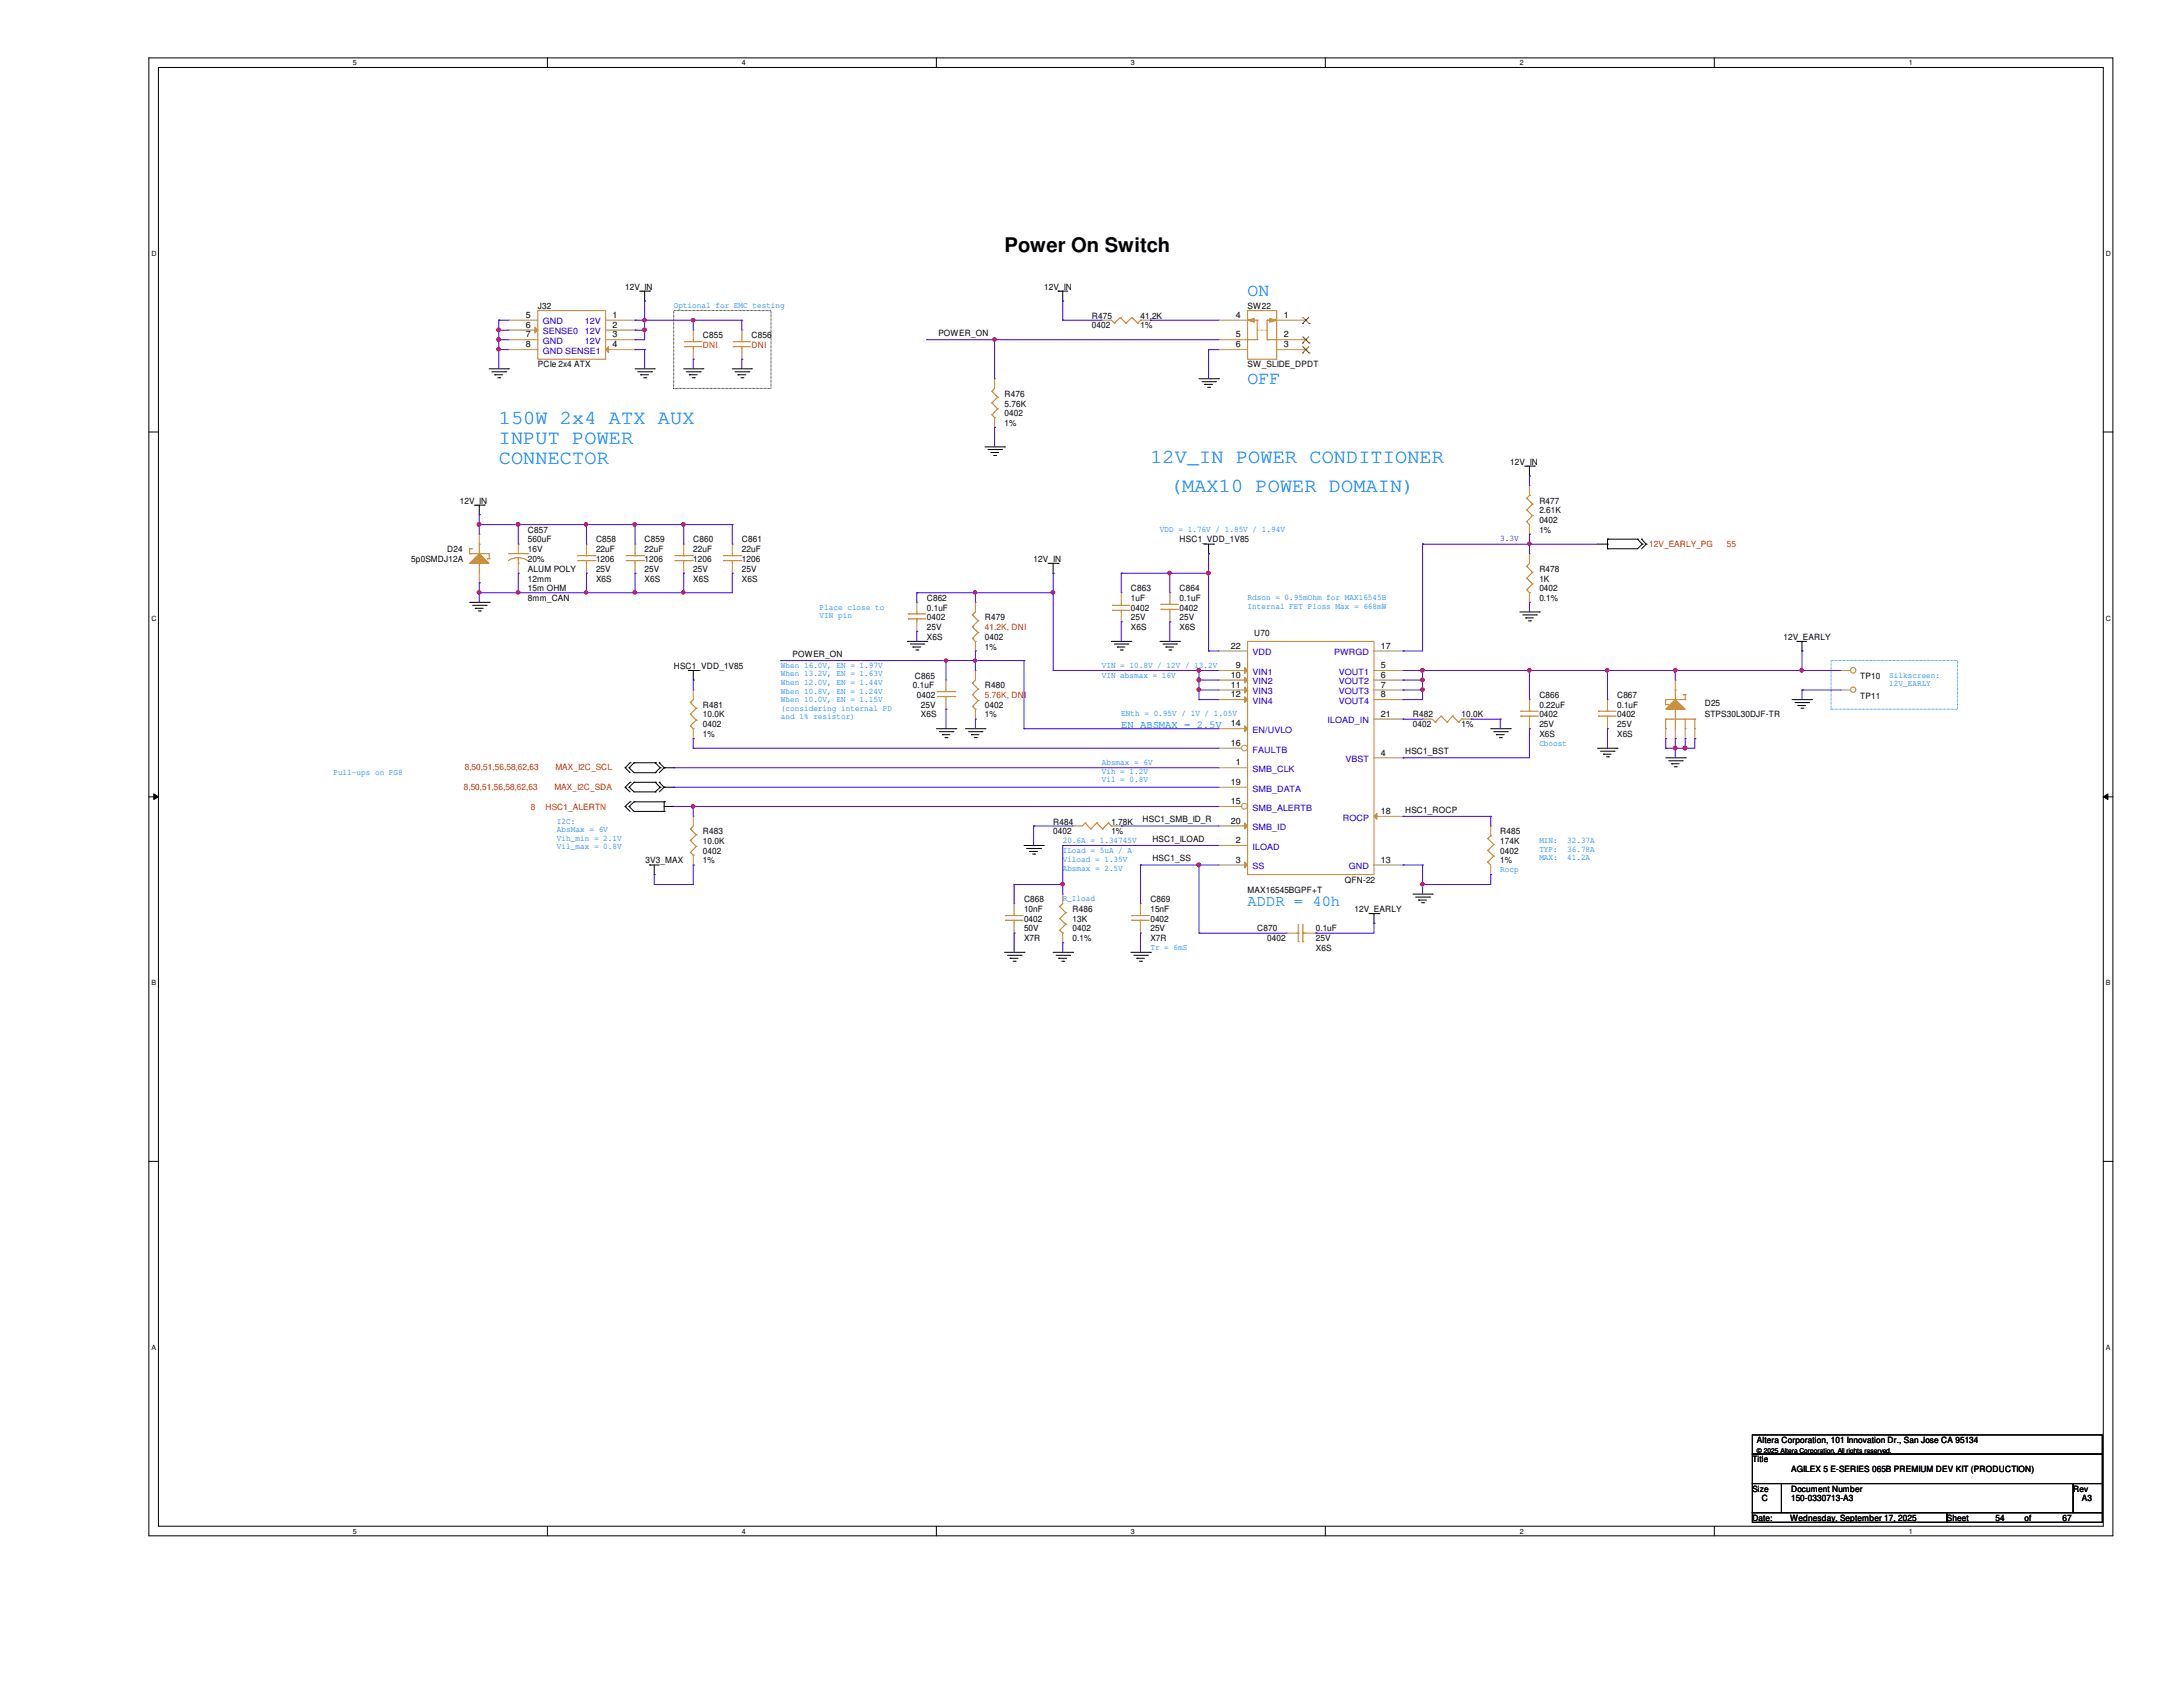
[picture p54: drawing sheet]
<svg xmlns="http://www.w3.org/2000/svg" width="279mm" height="216mm" viewBox="0 0 279 216" stroke-linecap="round" stroke-linejoin="round" font-family="sans-serif">
<defs><g id="words">
<text font-size="2.6" x="128.6" y="32.2">Power On Switch</text>
<g font-size="2.6" fill="#007fff">
<text x="63.8" y="54.3">150W 2x4 ATX AUX</text>
<text x="63.8" y="56.9">INPUT POWER</text>
<text x="63.8" y="59.4">CONNECTOR</text>
<text x="147.2" y="59.3">12V_IN POWER CONDITIONER</text>
<text x="149.7" y="63">(MAX10 POWER DOMAIN)</text>
</g>
<g font-size="2.3" fill="#007fff">
<text x="159.7" y="37.9">ON</text>
<text x="159.7" y="49.1">OFF</text>
</g>
<text font-size="2" fill="#007fff" x="159.7" y="116">ADDR = 40h</text>
<text font-size="1.4" fill="#007fff" x="143.5" y="93.2">EN ABSMAX = 2.5V</text>
<g font-size="1.1">
<text x="67.3" y="42">6</text>
<text x="67.3" y="40.7">5</text>
<text x="68.8" y="39.6">J32</text>
<text x="78.4" y="40.7">1</text>
<text x="78.4" y="42">2</text>
<text x="80" y="37.1">12V_IN</text>
<text x="133.6" y="37.1">12V_IN</text>
<text x="139.7" y="40.8">R475</text>
<text x="146" y="40.8">41.2K</text>
<text x="158.2" y="40.7">4</text>
<text x="159.7" y="39.6">SW22</text>
<text x="164.3" y="40.7">1</text>
<text x="67.3" y="44.4">8</text>
<text x="67.3" y="43.2">7</text>
<text x="68.8" y="47">PCIe 2x4 ATX</text>
<text x="78.4" y="43.2">3</text>
<text x="78.4" y="44.4">4</text>
<text x="90" y="43.3">C855</text>
<text x="96.2" y="43.3">C856</text>
<text x="120.1" y="43">POWER_ON</text>
<text x="139.7" y="42">0402</text>
<text x="146" y="42">1%</text>
<text x="158.2" y="44.4">6</text>
<text x="158.2" y="43.2">5</text>
<text x="159.7" y="47">SW_SLIDE_DPDT</text>
<text x="164.3" y="43.2">2</text>
<text x="164.3" y="44.4">3</text>
<text x="128.6" y="50.8">R476</text>
<text x="128.6" y="52">5.76K</text>
<text x="128.6" y="53.3">0402</text>
<text x="128.6" y="54.5">1%</text>
<text x="193.3" y="59.5">12V_IN</text>
<text x="58.8" y="64.5">12V_IN</text>
<text x="197" y="64.5">R477</text>
<text x="197" y="65.7">2.61K</text>
<text x="52.6" y="71.9">5p0SMDJ12A</text>
<text x="57.2" y="70.7">D24</text>
<text x="67.6" y="68.2">C857</text>
<text x="67.6" y="69.4">560uF</text>
<text x="67.6" y="71.9">20%</text>
<text x="67.6" y="70.7">16V</text>
<text x="76.3" y="69.4">C858</text>
<text x="76.3" y="70.7">22uF</text>
<text x="76.3" y="71.9">1206</text>
<text x="82.5" y="69.4">C859</text>
<text x="82.5" y="70.7">22uF</text>
<text x="82.5" y="71.9">1206</text>
<text x="88.7" y="69.4">C860</text>
<text x="88.7" y="70.7">22uF</text>
<text x="88.7" y="71.9">1206</text>
<text x="95" y="69.4">C861</text>
<text x="95" y="70.7">22uF</text>
<text x="95" y="71.9">1206</text>
<text x="132.3" y="71.9">12V_IN</text>
<text x="151" y="69.4">HSC1_VDD_1V85</text>
<text x="197" y="66.9">0402</text>
<text x="197" y="68.2">1%</text>
<text x="67.6" y="73.2">ALUM POLY</text>
<text x="67.6" y="74.4">12mm</text>
<text x="67.6" y="75.6">15m OHM</text>
<text x="67.6" y="76.9">8mm_CAN</text>
<text x="76.3" y="73.2">25V</text>
<text x="76.3" y="74.4">X6S</text>
<text x="82.5" y="73.2">25V</text>
<text x="82.5" y="74.4">X6S</text>
<text x="88.7" y="73.2">25V</text>
<text x="88.7" y="74.4">X6S</text>
<text x="95" y="73.2">25V</text>
<text x="95" y="74.4">X6S</text>
<text x="118.6" y="76.9">C862</text>
<text x="144.7" y="75.6">C863</text>
<text x="144.7" y="76.9">1uF</text>
<text x="151" y="75.6">C864</text>
<text x="151" y="76.9">0.1uF</text>
<text x="197" y="73.2">R478</text>
<text x="197" y="74.4">1K</text>
<text x="197" y="75.6">0402</text>
<text x="197" y="76.9">0.1%</text>
<text x="118.6" y="78.1">0.1uF</text>
<text x="118.6" y="79.4">0402</text>
<text x="118.6" y="80.6">25V</text>
<text x="118.6" y="81.9">X6S</text>
<text x="126.1" y="79.4">R479</text>
<text x="126.1" y="81.9">0402</text>
<text x="126.1" y="83.1">1%</text>
<text x="144.7" y="78.1">0402</text>
<text x="144.7" y="79.4">25V</text>
<text x="144.7" y="80.6">X6S</text>
<text x="151" y="78.1">0402</text>
<text x="151" y="79.4">25V</text>
<text x="151" y="80.6">X6S</text>
<text x="157.5" y="83">22</text>
<text x="160.5" y="81.4">U70</text>
<text x="176.7" y="83">17</text>
<text x="228.3" y="81.9">12V_EARLY</text>
<text x="86.2" y="85.6">HSC1_VDD_1V85</text>
<text x="101.4" y="84.1">POWER_ON</text>
<text x="116.8" y="88.1">0.1uF</text>
<text x="117.1" y="86.9">C865</text>
<text x="117.3" y="89.4">0402</text>
<text x="126.1" y="88.1">R480</text>
<text x="157.5" y="86.7">10</text>
<text x="157.5" y="88">11</text>
<text x="157.5" y="89.2">12</text>
<text x="158.2" y="85.5">9</text>
<text x="176.7" y="85.5">5</text>
<text x="176.7" y="86.7">6</text>
<text x="176.7" y="88">7</text>
<text x="176.7" y="89.2">8</text>
<text x="197" y="89.4">C866</text>
<text x="207" y="89.4">C867</text>
<text x="238.1" y="89.5">TP11</text>
<text x="238.1" y="86.9">TP10</text>
<text x="90" y="90.6">R481</text>
<text x="90" y="91.8">10.0K</text>
<text x="90" y="93.1">0402</text>
<text x="90" y="94.3">1%</text>
<text x="117.9" y="90.6">25V</text>
<text x="117.9" y="91.8">X6S</text>
<text x="126.1" y="90.6">0402</text>
<text x="126.1" y="91.8">1%</text>
<text x="157.5" y="93">14</text>
<text x="157.5" y="95.5">16</text>
<text x="176.7" y="91.7">21</text>
<text x="180.8" y="91.8">R482</text>
<text x="180.8" y="93.1">0402</text>
<text x="187.1" y="93.1">1%</text>
<text x="187.1" y="91.8">10.0K</text>
<text x="197" y="90.6">0.22uF</text>
<text x="197" y="91.8">0402</text>
<text x="197" y="93.1">25V</text>
<text x="197" y="94.3">X6S</text>
<text x="207" y="90.6">0.1uF</text>
<text x="207" y="91.8">0402</text>
<text x="207" y="93.1">25V</text>
<text x="207" y="94.3">X6S</text>
<text x="218.2" y="90.3">D25</text>
<text x="218.2" y="91.8">STPS30L30DJF-TR</text>
<text x="157.5" y="100.5">19</text>
<text x="158.2" y="98">1</text>
<text x="176.7" y="96.7">4</text>
<text x="179.8" y="96.5">HSC1_BST</text>
<text x="90" y="106.8">R483</text>
<text x="134.8" y="105.5">R484</text>
<text x="134.8" y="106.8">0402</text>
<text x="142.2" y="106.8">1%</text>
<text x="142.2" y="105.5">1.78K</text>
<text x="146.2" y="105.2">HSC1_SMB_ID_R</text>
<text x="147.5" y="107.7">HSC1_ILOAD</text>
<text x="157.5" y="102.9">15</text>
<text x="157.5" y="105.4">20</text>
<text x="158.2" y="107.9">2</text>
<text x="176.7" y="104.2">18</text>
<text x="179.8" y="104">HSC1_ROCP</text>
<text x="192" y="106.8">R485</text>
<text x="82.6" y="110.5">3V3_MAX</text>
<text x="90" y="108">10.0K</text>
<text x="90" y="109.3">0402</text>
<text x="90" y="110.5">1%</text>
<text x="147.5" y="110.2">HSC1_SS</text>
<text x="158.2" y="110.4">3</text>
<text x="172.1" y="113">QFN-22</text>
<text x="176.7" y="110.4">13</text>
<text x="192" y="108">174K</text>
<text x="192" y="109.3">0402</text>
<text x="192" y="110.5">1%</text>
<text x="131.1" y="115.5">C868</text>
<text x="131.1" y="116.7">10nF</text>
<text x="131.1" y="118">0402</text>
<text x="131.1" y="119.2">50V</text>
<text x="137.3" y="116.7">R486</text>
<text x="137.3" y="118">13K</text>
<text x="137.3" y="119.2">0402</text>
<text x="147.2" y="115.5">C869</text>
<text x="147.2" y="116.7">15nF</text>
<text x="147.2" y="118">0402</text>
<text x="147.2" y="119.2">25V</text>
<text x="159.7" y="114.3">MAX16545BGPF+T</text>
<text x="160.9" y="119.2">C870</text>
<text x="168.4" y="119.2">0.1uF</text>
<text x="173.4" y="116.7">12V_EARLY</text>
<text x="131.1" y="120.5">X7R</text>
<text x="137.3" y="120.5">0.1%</text>
<text x="147.2" y="120.5">X7R</text>
<text x="162.2" y="120.5">0402</text>
<text x="168.4" y="120.5">25V</text>
<text x="168.4" y="121.7">X6S</text>
<text x="224.9" y="184.7">Altera Corporation, 101 Innovation Dr., San Jose CA 95134</text>
<text x="224.3" y="187.2">Title</text>
<text x="224.3" y="190.9">Size</text>
<text x="229.2" y="190.9">Document Number</text>
<text x="229.2" y="188.4">AGILEX 5 E-SERIES 065B PREMIUM DEV KIT (PRODUCTION)</text>
<text x="265.3" y="190.9">Rev</text>
<text x="224.3" y="194.6">Date:</text>
<text x="225.5" y="192.2">C</text>
<text x="229.1" y="194.6">Wednesday, September 17, 2025</text>
<text x="229.2" y="192.2">150-0330713-A3</text>
<text x="249.2" y="194.6">Sheet</text>
<text x="255.4" y="194.6">54</text>
<text x="259.1" y="194.6">of</text>
<text x="264" y="194.6">67</text>
<text x="266.4" y="192.2">A3</text>
</g>
<g font-size="1.1" fill="#00c">
<text x="69.5" y="41.5">GND</text>
<text x="74.8" y="41.5">12V</text>
<text x="69.5" y="45.3">GND SENSE1</text>
<text x="69.5" y="42.8">SENSE0</text>
<text x="69.5" y="44">GND</text>
<text x="74.8" y="42.8">12V</text>
<text x="74.8" y="44">12V</text>
<text x="160.3" y="83.9">VDD</text>
<text x="170.8" y="83.9">PWRGD</text>
<text x="160.3" y="86.4">VIN1</text>
<text x="160.3" y="87.6">VIN2</text>
<text x="160.3" y="88.9">VIN3</text>
<text x="171.4" y="86.4">VOUT1</text>
<text x="171.4" y="87.6">VOUT2</text>
<text x="171.4" y="88.9">VOUT3</text>
<text x="160.3" y="93.8">EN/UVLO</text>
<text x="160.3" y="90.1">VIN4</text>
<text x="169.9" y="92.6">ILOAD_IN</text>
<text x="171.4" y="90.1">VOUT4</text>
<text x="160.3" y="98.8">SMB_CLK</text>
<text x="160.3" y="96.3">FAULTB</text>
<text x="160.3" y="101.3">SMB_DATA</text>
<text x="172.2" y="97.5">VBST</text>
<text x="160.3" y="103.8">SMB_ALERTB</text>
<text x="160.3" y="106.3">SMB_ID</text>
<text x="171.9" y="105">ROCP</text>
<text x="160.3" y="108.8">ILOAD</text>
<text x="160.3" y="111.3">SS</text>
<text x="172.6" y="111.3">GND</text>
</g>
<g font-size="1.1" fill="#007fff">
<text x="86.2" y="39.5">Optional for EMC testing</text>
<text x="148.5" y="68.1">VDD = 1.76V / 1.85V / 1.94V</text>
<text x="159.7" y="76.8">Rdson = 0.95mOhm for MAX16545B</text>
<text x="159.7" y="77.9">Internal FET Ploss Max = 668mW</text>
<text x="104.9" y="78">Place close to</text>
<text x="104.9" y="79.1">VIN pin</text>
<text x="99.9" y="85.5">When 16.0V, EN = 1.97V</text>
<text x="99.9" y="86.6">When 13.2V, EN = 1.63V</text>
<text x="99.9" y="87.7">When 12.0V, EN = 1.44V</text>
<text x="99.9" y="88.8">When 10.8V, EN = 1.24V</text>
<text x="99.9" y="89.9">When 10.0V, EN = 1.15V</text>
<text x="141" y="86.7">VIN absmax = 16V</text>
<text x="141" y="85.5">VIN = 10.8V / 12V / 13.2V</text>
<text x="241.8" y="86.7">Silkscreen:</text>
<text x="241.8" y="87.8">12V_EARLY</text>
<text x="99.9" y="91">(considering internal PD</text>
<text x="99.9" y="92.1">and 1% resistor)</text>
<text x="143.5" y="91.7">ENth = 0.95V / 1V / 1.05V</text>
<text x="197" y="95.5">Cboost</text>
<text x="42.7" y="99.2">Pull-ups on PG8</text>
<text x="141" y="97.9">Absmax = 6V</text>
<text x="141" y="99">Vih = 1.2V</text>
<text x="141" y="100.1">Vil = 0.8V</text>
<text x="71.3" y="105.4">I2C:</text>
<text x="71.3" y="106.5">AbsMax = 6V</text>
<text x="71.3" y="107.6">Vih_min = 2.1V</text>
<text x="136" y="107.9">20.6A = 1.34745V</text>
<text x="197" y="107.9">MIN:</text>
<text x="200.6" y="107.9">32.37A</text>
<text x="71.3" y="108.7">Vil_max = 0.8V</text>
<text x="136" y="110.4">Viload = 1.35V</text>
<text x="136" y="111.5">Absmax = 2.5V</text>
<text x="136" y="109.1">ILoad = 5uA / A</text>
<text x="192" y="111.6">Rocp</text>
<text x="197" y="109">TYP:</text>
<text x="197" y="110.1">MAX:</text>
<text x="200.6" y="109">36.78A</text>
<text x="200.6" y="110.1">41.2A</text>
<text x="136" y="115.4">R_Iload</text>
<text x="147.2" y="121.6">Tr = 6mS</text>
</g>
<g font-size="1.1" fill="#f00">
<text x="90" y="44.5">DNI</text>
<text x="96.2" y="44.5">DNI</text>
<text x="211.1" y="70.1">12V_EARLY_PG</text>
<text x="221" y="70.1">55</text>
<text x="126.1" y="80.6">41.2K, DNI</text>
<text x="126.1" y="89.4">5.76K, DNI</text>
<text x="59.4" y="101">8,50,51,56,58,62,63</text>
<text x="59.5" y="98.6">8,50,51,56,58,62,63</text>
<text x="71" y="101">MAX_I2C_SDA</text>
<text x="71.1" y="98.6">MAX_I2C_SCL</text>
<text x="67.9" y="103.7">8</text>
<text x="69.8" y="103.7">HSC1_ALERTN</text>
</g>
<text font-size="1.1" fill="#00f" x="192" y="69.3">3.3V</text>
<g font-size=".9">
<text x="45.2" y="8.3">5</text>
<text x="95" y="8.3">4</text>
<text x="144.7" y="8.3">3</text>
<text x="194.5" y="8.3">2</text>
<text x="244.3" y="8.3">1</text>
<text x="19.4" y="32.8">D</text>
<text x="269.5" y="32.8">D</text>
<text x="19.4" y="79.4">C</text>
<text x="269.5" y="79.4">C</text>
<text x="19.4" y="126.1">B</text>
<text x="269.5" y="126.1">B</text>
<text x="19.4" y="172.8">A</text>
<text x="269.5" y="172.8">A</text>
<text x="45.2" y="196.3">5</text>
<text x="95" y="196.3">4</text>
<text x="144.7" y="196.3">3</text>
<text x="194.5" y="196.3">2</text>
<text x="244.3" y="196.3">1</text>
</g>
<text font-size=".8" x="224.9" y="185.9">© 2025 Altera Corporation. All rights reserved.</text>
</g></defs>
<path d="M19.1 7.4h251.3v189.2h-251.3zM20.3 8.6h248.9v186.7h-248.9z" fill="none" stroke="#000" stroke-width=".13"/>
<g fill="#fff">
<path d="M45.2 7.5h.5v1.1h-.5z"/>
<path d="M45.2 195.5h.5v1h-.5z"/>
</g>
<path d="M70.1 7.4v1.2M70.1 195.3v1.3" fill="none" stroke="#000" stroke-width=".13"/>
<g fill="#fff">
<path d="M95 7.5h.5v1.1h-.5z"/>
<path d="M95 195.5h.5v1h-.5z"/>
</g>
<path d="M119.8 7.4v1.2M119.8 195.3v1.3" fill="none" stroke="#000" stroke-width=".13"/>
<g fill="#fff">
<path d="M144.7 7.5h.5v1.1h-.5z"/>
<path d="M144.7 195.5h.5v1h-.5z"/>
</g>
<path d="M169.6 7.4v1.2M169.6 195.3v1.3" fill="none" stroke="#000" stroke-width=".13"/>
<g fill="#fff">
<path d="M194.5 7.5h.5v1.1h-.5z"/>
<path d="M194.5 195.5h.5v1h-.5z"/>
</g>
<path d="M219.4 7.4v1.2M219.4 195.3v1.3" fill="none" stroke="#000" stroke-width=".13"/>
<g fill="#fff">
<path d="M244.3 7.5h.5v1.1h-.5z"/>
<path d="M244.3 195.5h.5v1h-.5z"/>
<path d="M19.4 32h.6v1h-.6z"/>
<path d="M269.5 32h.7v1h-.7z"/>
<path d="M19.4 78.6h.6v1h-.6z"/>
<path d="M269.5 78.6h.7v1h-.7z"/>
</g>
<path d="M19.1 55.3h1.2M269.2 55.3h1.2" fill="none" stroke="#000" stroke-width=".13"/>
<g fill="#fff">
<path d="M19.4 125.3h.6v1h-.6z"/>
<path d="M269.5 125.3h.6v1h-.6z"/>
</g>
<path d="M19.1 102h1.2M19.7 101.6l.6 .4-.6 .3zM269.2 102l.6-.4v.7zM269.2 102h1.2" fill="none" stroke="#000" stroke-width=".13"/>
<path d="M19.7 101.6l.6 .4-.6 .3zM269.2 102l.6-.4v.7z" fill="#000"/>
<g fill="#fff">
<path d="M19.4 172h.5v1h-.5z"/>
<path d="M269.5 172h.6v1h-.6z"/>
</g>
<g fill="none" stroke="#000" stroke-width=".13">
<path d="M81.9 37.3h1.2M82.5 38.5h.1M82.5 37.3v1.2M83.1 37.3h.1M86.2 39.8h12.5v9.9h-12.5zM135.4 37.3h.1M135.4 37.3h1.3M136 38.5h.1M136 37.3v1.2M62.6 47.2h2.5M62.9 47.6h1.8M63.3 48h.1"/>
<path d="M63.3 48h1M63.7 48.3h.3M64 48.3h.1M64.7 47.6h.1M65.1 47.2h.1M81.3 47.2h2.4M81.6 47.6h1.8M82 48h.1M82 48h1M82.4 48.3h.2M82.6 48.3h.1M83.4 47.6h.1"/>
<path d="M83.7 47.2h.1M87.5 47.2h2.5M87.8 47.6h1.8M88.2 48h.1M88.2 48h1M88.6 48.3h.3M88.9 48.3h.1M89.6 47.6h.1M90 47.2h.1M93.7 47.2h2.5M94.1 47.6h1.7M94.4 48h.1"/>
<path d="M94.4 48h1.1M94.8 48.3h.3M95.1 48.3h.1M95.8 47.6h.1M96.2 47.2h.1M126.1 57.2h2.5M126.4 57.5h1.8M126.8 57.9h.1M126.8 57.9h1M127.2 58.3h.2M127.4 58.3h.1M128.2 57.5h.1"/>
<path d="M128.6 57.2h.1M153.5 48.5h2.5M153.8 48.9h1.8M154.2 49.2h.1M154.2 49.2h1M154.6 49.6h.2M154.8 49.6h.1M155.6 48.9h.1M156 48.5h.1M195.2 59.6h1.2M195.7 59.6v1.3M196.4 59.6h.1"/>
<path d="M60.1 77.1h2.5M60.5 77.5h1.7M60.7 64.6h1.3M60.8 77.9h.1M60.8 77.9h1M61.2 78.2h.3M61.3 65.9h.1M61.3 64.6v1.3M61.5 78.2h.1M62 64.6h.1M62.2 77.5h.1M62.6 77.1h.1"/>
<path d="M134.2 72.1h1.2M134.8 73.4h.1M134.8 72.1v1.3M135.4 72.1h.1M154.1 69.6h1.2M154.7 70.9h.1M154.7 69.6v1.3M155.3 69.6h.1M194.5 78.3h2.5M194.9 78.7h1.7M195.3 79.1h.1M195.3 79.1h1"/>
<path d="M195.6 79.5h.3M195.7 60.9h.1M195.9 79.5h.1M196.6 78.7h.1M197 78.3h.1M204.5 69.6h1.2M205.7 69h.1M205.7 70.2h.1M205.7 69.6h.1M205.7 69h3.9M205.7 69v1.2M209.6 69h.1"/>
<path d="M209.6 69l.6 .6M210.1 69h.1M210.1 69l.6 .6M210.2 69.6h.1M210.2 69.6l-.6 .6h-3.9M210.7 69.6h.1M210.7 69.6l-.6 .6M80 98.3h.1M80 98.3l.6 .6M80.5 98.3h.1M80.5 98.3l.7 .6h2.7M80.6 97.6h.1"/>
<path d="M80.6 97.6l-.6 .7M81.2 97.6h.1M81.2 97.6h2.7M81.2 97.6l-.7 .7M83.9 97.6h.1M83.9 98.9h.1M83.9 97.6l.6 .7M84.4 97.6h.1M84.4 97.6l.6 .7M84.5 98.3h.1M84.5 98.3l-.6 .6M85 98.3h.1"/>
<path d="M85 98.3l-.6 .6M85 98.3h1.2M88.1 85.8h1.3M88.7 87h.1M88.7 85.8v1.2M89.4 85.8h.1M116.1 82.1h2.5M116.5 82.4h1.7M116.8 82.8h.1M116.8 82.8h1.1M117.2 83.2h.3M117.5 83.2h.1"/>
<path d="M118.2 82.4h.1M118.6 82.1h.1M119.8 93.3h2.5M120.2 93.6h1.8M120.6 94h.1M120.6 94h1M120.9 94.4h.3M121.2 94.4h.1M122 93.6h.1M122.3 93.3h.1M123.6 93.3h2.5M124 93.6h1.7"/>
<path d="M124.3 94h.1M124.3 94h1M124.7 94.4h.3M125 94.4h.1M125.7 93.6h.1M126.1 93.3h.1M142.2 82.1h2.5M142.6 82.4h1.8M143 82.8h.1M143 82.8h1M143.4 83.2h.2M143.6 83.2h.1"/>
<path d="M144.4 82.4h.1M144.7 82.1h.1M148.5 82.1h2.5M148.8 82.4h1.8M149.2 82.8h.1M149.2 82.8h1M149.6 83.2h.3M149.9 83.2h.1M150.6 82.4h.1M151 82.1h.1M190.8 93.3h2.5M191.2 93.6h1.7"/>
<path d="M191.5 94h.1M191.5 94h1M191.9 94.4h.3M192.2 94.4h.1M192.9 93.6h.1M193.3 93.3h.1M204.5 95.8h2.5M204.9 96.1h1.7M205.2 96.5h.1M205.2 96.5h1M205.6 96.9h.3M205.9 96.9h.1"/>
<path d="M206.6 96.1h.1M207 95.8h.1M213.2 97h2.5M213.6 97.4h1.7M214 97.7h.1M214 97.7h.9M214.3 98.1h.2M214.5 98.1h.1M215.3 97.4h.1M215.7 97h.1M229.4 89.5h2.5M229.7 89.9h1.8"/>
<path d="M230 82.1h.1M230 82.1h1.2M230.1 90.3h.1M230.1 90.3h1M230.5 90.6h.3M230.6 83.3h.1M230.6 82.1v1.2M230.8 90.6h.1M231.5 89.9h.1M231.9 89.5h.1M80 100.8h.1M80 103.2h.1"/>
<path d="M80 100.8l.6 .5M80 103.2l.6 .6M80.5 100.8h.1M80.5 103.2h.1M80.5 100.8l.7 .5h2.7M80.5 103.2l.7 .6h3.8M80.6 100.1h.1M80.6 102.6h.1M80.6 100.1l-.6 .7M80.6 102.6l-.6 .6M81.2 100.1h.1M81.2 102.6h.1"/>
<path d="M81.2 100.1h2.7M81.2 100.1l-.7 .7M81.2 102.6h3.8M81.2 102.6l-.7 .6M83.1 110.7h.1M83.1 110.7h1.3M83.7 111.9h.1M83.7 110.7v1.2M83.9 100.1h.1M83.9 101.3h.1M83.9 100.1l.6 .7M84.4 100.1h.1"/>
<path d="M84.4 100.1l.6 .7M84.5 100.8h.1M84.5 100.8l-.6 .5M85 100.8h.1M85 102.6h.1M85 103.8h.1M85 103.2h.1M85 100.8l-.6 .5M85 100.8h1.2M85 102.6v1.2M85 103.2h1.2M131.1 108.2h2.4"/>
<path d="M131.4 108.6h1.8M131.8 109h.1M131.8 109h1M132.2 109.3h.2M132.4 109.3h.1M133.2 108.6h.1M133.5 108.2h.1M175.2 116.9h1.3M175.9 118.2h.1M175.9 116.9v1.3M176.5 116.9h.1M180.8 114.4h2.5"/>
<path d="M181.2 114.8h1.8M181.6 115.2h.1M181.6 115.2h1M181.9 115.5h.3M182.2 115.5h.1M183 114.8h.1M183.3 114.4h.1M128.6 121.9h2.5M128.9 122.3h1.8M129.3 122.6h.1M129.3 122.6h1M129.7 123h.2"/>
<path d="M129.9 123h.1M130.7 122.3h.1M131.1 121.9h.1M134.8 121.9h2.5M135.2 122.3h1.7M135.5 122.6h.1M135.5 122.6h1M135.9 123h.2M136.1 123h.1M136.9 122.3h.1M137.3 121.9h.1M144.7 121.9h2.5"/>
<path d="M145.1 122.3h1.8M145.5 122.6h.1M145.5 122.6h1M145.8 123h.3M146.1 123h.1M146.9 122.3h.1M147.2 121.9h.1M19.1 148.6h1.2M269.2 148.6h1.2M224.3 183.6h44.8v2.5h-44.8zM224.3 186.1h44.8v3.8h-44.8zM224.3 189.9h3.7v3.7h-3.7z"/>
<path d="M224.3 193.6h24.9v1.2h-24.9zM228 189.9h37.3v3.7h-37.3zM249.2 193.6h19.9v1.2h-19.9zM265.3 189.9h3.8v3.7h-3.8z"/>
</g>
<path d="M234.4 84.5h16.1v6.3h-16.1z" fill="none" stroke="#007fff" stroke-width=".13"/>
<path d="M159.7 82.1h16.2v29.8h-16.2z" fill="none" stroke="#cc7f05" stroke-width=".13"/>
<path d="M156 98.3h.1M156 98.3h3.7M156 108.2h.1M156 108.2h3.7" fill="none" stroke="#aa8843" stroke-width=".13"/>
<path d="M159.3 110.3l.4 .4-.4 .4z" fill="#aa8843"/>
<path d="M175.9 97h3.7M175.9 85.8h3.7M175.9 87h3.7M179.6 97h.1M179.6 85.8h.1M179.6 87h.1M156 110.7h.1M156 110.7h3.7M159.3 110.3l.4 .4-.4 .4z" fill="none" stroke="#aa8843" stroke-width=".13"/>
<path d="M159.3 85.4l.4 .4-.4 .4z" fill="#aa8843"/>
<path d="M156 85.8h.1M156 85.8h3.7M159.3 85.4l.4 .4-.4 .4z" fill="none" stroke="#aa8843" stroke-width=".13"/>
<path d="M159.3 86.7l.4 .3-.4 .4z" fill="#aa8843"/>
<path d="M156 87h.1M156 87h3.7M159.3 86.7l.4 .3-.4 .4zM175.9 110.7h3.7M179.6 110.7h.1" fill="none" stroke="#aa8843" stroke-width=".13"/>
<path d="M159.3 92.9l.4 .4-.4 .3z" fill="#aa8843"/>
<path d="M156 93.3h.1M156 93.3h3.7M159.3 92.9l.4 .4-.4 .3z" fill="none" stroke="#aa8843" stroke-width=".13"/>
<circle cx="159.3" cy="103.2" r=".37" fill="#fff"/>
<g fill="none" stroke="#aa8843" stroke-width=".13">
<path d="M156 103.2h.1M156 103.2h2.9"/>
<circle cx="159.3" cy="103.2" r=".37"/>
</g>
<circle cx="159.3" cy="95.7" r=".37" fill="#fff"/>
<g fill="none" stroke="#aa8843" stroke-width=".13">
<path d="M156 95.8h.1M156 95.8h2.9M175.9 83.3h3.7M179.6 83.3h.1"/>
<circle cx="159.3" cy="95.7" r=".37"/>
</g>
<path d="M175.9 104.5l.3-.4v.8z" fill="#aa8843"/>
<path d="M156 100.8h.1M156 100.8h3.7M175.9 104.5l.3-.4v.8zM175.9 104.5h3.7M179.6 104.5h.1" fill="none" stroke="#aa8843" stroke-width=".13"/>
<path d="M159.3 105.3l.4 .4-.4 .4z" fill="#aa8843"/>
<path d="M156 83.3h.1M156 83.3h3.7M175.9 92h3.7M175.9 88.3h3.7M175.9 89.5h3.7M179.6 92h.1M179.6 88.3h.1M179.6 89.5h.1M156 105.7h.1M156 105.7h3.7M159.3 105.3l.4 .4-.4 .4z" fill="none" stroke="#aa8843" stroke-width=".13"/>
<path d="M159.3 87.9l.4 .4-.4 .4z" fill="#aa8843"/>
<path d="M156 88.3h.1M156 88.3h3.7M159.3 87.9l.4 .4-.4 .4z" fill="none" stroke="#aa8843" stroke-width=".13"/>
<path d="M159.3 89.2l.4 .3-.4 .4z" fill="#aa8843"/>
<g fill="none" stroke="#aa8843" stroke-width=".13">
<path d="M65.1 44.7h.1M65.1 44.7h3.7M77.5 41h3.8M77.5 42.2h3.8M77.5 43.5h3.8M81.3 41h.1M81.3 42.2h.1M81.3 43.5h.1M66.3 69.6h.1M66.3 73.4h.1M66.3 69.6v1.3M66.3 72.1v1.3"/>
<path d="M156 89.5h.1M156 89.5h3.7M159.3 89.2l.4 .3-.4 .4zM164.6 119.4h.1M164.6 119.4h1.3M167.1 119.4h1.3M168.4 119.4h.1M190.8 111.9h.1M190.8 105.7h.1M190.8 105.7v1.3M190.8 110.7v1.2"/>
</g>
<g fill="none" stroke="#cc7f05" stroke-width=".13">
<path d="M68.8 39.8h8.7v6.2h-8.7zM65.1 70.9h2.5M66.3 72.1h.1M66.3 71.4a1.98 1.98 0 0 1 1.2 .4M66.3 71.4a2.11 2.11 0 0 0-1.2 .4M66.3 71.4v.7M67.6 70.9h.1M165.9 119.4h.3M166.2 119.4h.1M166.2 118.3v2.2M166.8 119.4h.1M166.8 119.4h.3"/>
<path d="M166.8 118.3v2.2M190.4 110.3h.1M190.4 108.8h.1M190.4 107.3h.1M190.4 110.3l.4 .4M190.4 108.8l.8 .8M190.4 107.3l.8 .8M190.8 107h.1M190.8 107l-.4 .3M191.2 109.6h.1M191.2 108.1h.1M191.2 109.6l-.8 .7"/>
<path d="M191.2 108.1l-.8 .7M166.2 120.5h.1M166.8 120.5h.1"/>
</g>
<path d="M77.9 44.4v.7l-.4-.4z" fill="#aa8843"/>
<path d="M77.5 44.7h3.8M77.9 44.4v.7l-.4-.4zM81.3 44.7h.1" fill="none" stroke="#aa8843" stroke-width=".13"/>
<path d="M68.5 41.9l.3 .3-.3 .4z" fill="#aa8843"/>
<g fill="none" stroke="#aa8843" stroke-width=".13">
<path d="M65.1 42.2h.1M65.1 41h.1M65.1 43.5h.1M65.1 42.2h3.7M65.1 41h3.7M65.1 43.5h3.7M68.5 41.9l.3 .3-.3 .4zM141 41h.1M141 41h1.2M146 41h1.2M147.2 41h.1M75.1 69.6h.1"/>
<path d="M75.1 73.4h.1M75.1 69.6v1.3M75.1 72.1v1.3M143.5 79.6h.1M143.5 75.9h.1M143.5 75.9v1.2M143.5 78.3v1.3M235.6 88.3h.1M235.6 88.3h1.3"/>
</g>
<g fill="none" stroke="#cc7f05" stroke-width=".13">
<path d="M142.2 41l.4 .4M142.6 41.4h.1M143.4 40.6h.1M143.4 40.6l-.8 .8M143.4 40.6l.7 .8M144.1 41.4h.1M144.9 40.6h.1M144.9 40.6l-.8 .8M144.9 40.6l.7 .8M145.6 41.4h.1M146 41h.1M146 41l-.4 .4"/>
<path d="M73.9 71.8h2.3M73.9 71.1h2.3M75.1 71.1h.1M75.1 71.8h.1M75.1 70.9v.2M75.1 71.8v.3M76.2 71.8h.1M76.2 71.1h.1M142.4 77.5h.1M142.4 78.1h.1M142.4 77.5h2.2M142.4 78.1h2.2"/>
<path d="M143.5 78.1h.1M143.5 77.5h.1M143.5 77.1v.4M143.5 78.1v.2"/>
<circle cx="237.2" cy="88.3" r=".34"/>
</g>
<path d="M214.4 89.5l1.3 1.3h-2.5z" fill="#cc7f05"/>
<g fill="none" stroke="#cc7f05" stroke-width=".13">
<path d="M93.9 44.4h.1M93.9 43.7h.1M93.9 44.4h2.2M93.9 43.7h2.2M95 43.7h.1M95 44.4h.1M95 43.5v.2M95 44.4v.3M159.7 43.5h.1M159.7 41h1.2M159.7 43.5h1.2M160.9 41h.1"/>
<path d="M160.9 43.5h.1M160.9 41v2.5M160.9 42.2h1.3M162.2 41h.1M162.2 43.5h.1M162.2 42.2h.1M162.2 41h1.2M162.2 41v2.5M162.2 43.5h1.2M163.4 43.5h.1M80.1 71.8h2.3M80.1 71.1h2.3"/>
<path d="M81.3 71.1h.1M81.3 71.8h.1M81.3 70.9v.2M81.3 71.8v.3M82.4 71.8h.1M82.4 71.1h.1M213.2 90.2h.1M213.2 93.3h.1M213.2 92h.1M213.2 92v1.3M213.2 90.2h.2M213.2 92h3.7"/>
<path d="M213.4 90.2h.1M214.4 89.5l1.3 1.3h-2.5zM214.4 90.8h.1M214.4 88.3h.1M214.4 88.3v1.2M214.4 90.8v2.5M215.4 88.9h.1M215.4 88.9h.3M215.7 89.5h.1M215.7 88.9h.1M215.7 93.3h.1M215.7 89.5h-2.5v.7"/>
<path d="M215.7 88.9v.6M215.7 92v1.3M216.9 92h.1M216.9 93.3h.1M216.9 92v1.3"/>
</g>
<g fill="none" stroke="#aa8843" stroke-width=".13">
<path d="M95 42.2h.1M95 46h.1M95 42.2v1.3M95 44.7v1.3M81.3 69.6h.1M81.3 73.4h.1M81.3 69.6v1.3M81.3 72.1v1.3M213.2 94.5h.1M213.2 93.3v1.2M214.4 87h.1M214.4 94.5h.1"/>
<path d="M214.4 87v1.3M214.4 93.3v1.2M215.7 94.5h.1M215.7 93.3v1.2M216.9 94.5h.1M216.9 93.3v1.2"/>
</g>
<path d="M159.7 41l.8-.2v.4z" fill="#cc7f05"/>
<path d="M159.7 41l.8-.2v.4z" fill="none" stroke="#cc7f05" stroke-width=".13"/>
<path d="M162.5 40.8l.9 .2-.9 .2z" fill="#cc7f05"/>
<g fill="none" stroke="#cc7f05" stroke-width=".13">
<path d="M159.7 39.8h3.7v6.2h-3.7zM87.6 44.4h.1M87.6 43.7h.1M87.6 44.4h2.2M87.6 43.7h2.2M88.7 43.7h.1M88.7 44.4h.1M88.7 43.5v.2M88.7 44.4v.3M127 50.1h.1M127 51.6h.1M127 53.1h.1"/>
<path d="M127 50.1l.7 .7M127 51.6l.7 .7M127 53.1l.3 .3M127.3 53.4h.1M127.3 49.7l-.3 .4M127.7 50.8h.1M127.7 52.3h.1M127.7 50.8l-.7 .8M127.7 52.3l-.7 .8M162.5 40.8l.9 .2-.9 .2zM86.4 71.8h2.2M86.4 71.1h2.2"/>
<path d="M87.5 71.1h.1M87.5 71.8h.1M87.5 70.9v.2M87.5 71.8v.3M88.6 71.8h.1M88.6 71.1h.1M92.6 71.8h2.2M92.6 71.1h2.2M93.7 71.1h.1M93.7 71.8h.1M93.7 70.9v.2M93.7 71.8v.3"/>
<path d="M94.8 71.8h.1M94.8 71.1h.1M116.2 79.2h.1M116.2 78.6h.1M116.2 79.2h2.3M116.2 78.6h2.3M117.3 78.6h.1M117.3 79.2h.1M117.3 78.3v.3M117.3 79.2v.4M124.5 78.7h.1M124.5 78.7l.7 .8"/>
<path d="M124.8 78.3l-.3 .4M125.2 79.5h.1M125.2 79.5l-.7 .7M148.6 78h.1M148.6 77.3h.1M148.6 78h2.2M148.6 77.3h2.2M149.7 77.3h.1M149.7 78h.1M149.7 77.1v.2M149.7 78v.3M195.4 66.8h.1"/>
<path d="M195.4 65.3h.1M195.4 63.8h.1M195.4 72.5h.1M195.4 74h.1M195.4 75.5h.1M195.4 66.8l.3 .3M195.4 65.3l.7 .7M195.4 63.8l.7 .7M195.4 72.5l.7 .7M195.4 74l.7 .7M195.4 75.5l.3 .4M195.7 63.4h.1"/>
<path d="M195.7 75.9h.1M195.7 63.4l-.3 .4M195.7 72.1l-.3 .4M196.1 66h.1M196.1 64.5h.1M196.1 73.2h.1M196.1 74.7h.1M196.1 66l-.7 .8M196.1 64.5l-.7 .8M196.1 73.2l-.7 .8M196.1 74.7l-.7 .8M88.3 89.9h.1"/>
<path d="M88.3 91.4h.1M88.3 92.9h.1M88.3 89.9l.8 .7M88.3 91.4l.8 .8M88.3 92.9l.4 .4M88.7 93.3h.1M88.7 89.5l-.4 .4M89.1 90.6h.1M89.1 92.2h.1M89.1 90.6l-.8 .8M89.1 92.2l-.8 .7M120 89.2h2.2"/>
<path d="M120 88.5h2.2M121.1 88.5h.1M121.1 89.2h.1M121.1 88.3v.2M121.1 89.2v.3M122.2 89.2h.1M122.2 88.5h.1M124.5 80.2h.1M124.5 81.7h.1M124.5 87.4h.1M124.5 88.9h.1M124.5 90.4h.1"/>
<path d="M124.5 80.2l.7 .7M124.5 81.7l.3 .4M124.5 87.4l.7 .8M124.5 88.9l.7 .8M124.5 90.4l.3 .4M124.8 82.1h.1M124.8 90.8h.1M124.8 87l-.3 .4M125.2 80.9h.1M125.2 88.2h.1M125.2 89.7h.1M125.2 80.9l-.7 .8"/>
<path d="M125.2 88.2l-.7 .7M125.2 89.7l-.7 .7M183.3 92l.4 .4M183.7 92.4h.1M184.4 91.7h.1M184.4 91.7l-.7 .7M184.4 91.7l.8 .7M185.2 92.4h.1M185.9 91.7h.1M185.9 91.7l-.7 .7M185.9 91.7l.8 .7M186.7 92.4h.1"/>
<path d="M187.1 92h.1M187.1 92l-.4 .4M194.6 91.7h.1M194.6 91h.1M194.6 91.7h2.3M194.6 91h2.3M195.7 91h.1M195.7 91.7h.1M195.7 90.8v.2M195.7 91.7v.3M204.6 91.7h.1M204.6 91h.1"/>
<path d="M204.6 91.7h2.2M204.6 91h2.2M205.7 91h.1M205.7 91.7h.1M205.7 90.8v.2M205.7 91.7v.3M128.7 117.8h.1M128.7 117.2h.1M128.7 117.8h2.2M128.7 117.2h2.2M129.8 117.2h.1M129.8 117.8h.1"/>
<path d="M129.8 116.9v.3M129.8 117.8v.4M135.6 116h.1M135.6 117.6h.1M135.6 119h.1M135.6 116l.8 .8M135.6 117.6l.8 .7M135.6 119l.4 .4M136 119.4h.1M136 115.7l-.4 .3M136.4 116.8h.1M136.4 118.3h.1"/>
<path d="M136.4 116.8l-.8 .8M136.4 118.3l-.8 .7M138.9 105.3h.1M138.9 105.3l-.4 .4M138.9 105.3l.7 .8M139.6 106.1h.1M140.4 105.3h.1M140.4 105.3l-.8 .8M140.4 105.3l.7 .8M141.1 106.1h.1M141.9 105.3h.1M141.9 105.3l-.8 .8"/>
<path d="M141.9 105.3l.3 .4M142.2 105.7h.1"/>
<circle cx="237.2" cy="85.8" r=".35"/>
</g>
<g fill="none" stroke="#aa8843" stroke-width=".13">
<path d="M88.7 42.2h.1M88.7 46h.1M88.7 42.2v1.3M88.7 44.7v1.3M127.3 48.5h.1M127.3 54.7h.1M127.3 48.5v1.2M127.3 53.4v1.3M156 44.7h.1M156 43.5h.1M156 41h.1M156 41h3.7"/>
<path d="M156 43.5h3.7M156 44.7h3.7M163.4 41h3.7M163.4 43.5h3.7M163.4 44.7h3.7M167.1 41h.1M167.1 43.5h.1M167.1 44.7h.1M87.5 69.6h.1M87.5 73.4h.1M87.5 69.6v1.3M87.5 72.1v1.3"/>
<path d="M93.7 69.6h.1M93.7 73.4h.1M93.7 69.6v1.3M93.7 72.1v1.3M117.3 77.1h.1M117.3 77.1v1.2M117.3 79.6v1.2M124.8 77.1h.1M124.8 77.1v1.2M149.7 75.9h.1M149.7 79.6h.1M149.7 75.9v1.2"/>
<path d="M149.7 78.3v1.3M195.7 68.4h.1M195.7 62.1h.1M195.7 70.9h.1M195.7 77.1h.1M195.7 62.1v1.3M195.7 67.1v1.3M195.7 70.9v1.2M195.7 75.9v1.2M88.7 88.3h.1M88.7 94.5h.1M88.7 88.3v1.2"/>
<path d="M88.7 93.3v1.2M117.3 80.8h.1M121.1 87h.1M121.1 90.8h.1M121.1 87v1.3M121.1 89.5v1.3M124.8 83.3h.1M124.8 85.8h.1M124.8 92h.1M124.8 82.1v1.2M124.8 85.8v1.2M124.8 90.8v1.2"/>
<path d="M182.1 92h.1M182.1 92h1.2M187.1 92h1.2M188.3 92h.1M195.7 89.5h.1M195.7 93.3h.1M195.7 89.5v1.3M195.7 92v1.3M205.7 89.5h.1M205.7 93.3h.1M205.7 89.5v1.3M205.7 92v1.3"/>
<path d="M235.6 85.8h.1M235.6 85.8h1.3M129.8 115.7h.1M129.8 119.4h.1M129.8 115.7v1.2M129.8 118.2v1.2M136 114.4h.1M136 114.4v1.3M136 119.4v1.2M137.3 105.7h.1M137.3 105.7h1.2M142.2 105.7h1.3"/>
<path d="M143.5 105.7h.1M136 120.6h.1"/>
</g>
<path d="M166.7 41.4h.1M166.7 43.9h.1M166.7 45.2h.1M166.8 40.6l.8 .8M166.8 43.1l.8 .8M166.8 44.4l.8 .8M167.5 40.6l-.8 .8M167.5 43.1l-.8 .8M167.5 44.4l-.8 .8M167.6 41.4h.1M167.6 43.9h.1M167.6 45.2h.1" fill="none" stroke="#7f3f00" stroke-width=".13"/>
<path d="M60.1 72.1l1.2-1.2 1.3 1.2z" fill="#cc7f05"/>
<g fill="none" stroke="#cc7f05" stroke-width=".13">
<path d="M60.1 72.1l1.2-1.2 1.3 1.2zM60.1 70.9h.1M60.1 70.2h.1M60.1 70.9h2.5v.6M60.1 70.2v.7M60.1 70.2h.3M60.4 70.2h.1M61.3 72.1h.1M61.3 69.6h.1M61.3 69.6v1.3M61.3 72.1v1.3M62.4 71.5h.1"/>
<path d="M62.4 71.5h.2M62.6 71.5h.1M88.3 106.1h.1M88.3 107.6h.1M88.3 109.1h.1M88.3 106.1l.8 .7M88.3 107.6l.8 .7M88.3 109.1l.4 .3M88.7 109.4h.1M88.7 105.7l-.4 .4M89.1 106.8h.1M89.1 108.3h.1"/>
<path d="M89.1 106.8l-.8 .8M89.1 108.3l-.8 .8M144.9 117.8h.1M144.9 117.2h.1M144.9 117.8h2.2M144.9 117.2h2.2M146 117.2h.1M146 117.8h.1M146 116.9v.3M146 117.8v.4"/>
</g>
<path d="M61.3 68.4h.1M61.3 74.6h.1M61.3 68.4v1.2M61.3 73.4v1.2M88.7 104.5h.1M88.7 110.7h.1M88.7 104.5v1.2M88.7 109.4v1.3M146 115.7h.1M146 119.4h.1M146 115.7v1.2M146 118.2v1.2" fill="none" stroke="#aa8843" stroke-width=".13"/>
<path d="M82.5 38.5h.1M82.5 38.5v2.5M136 38.5h.1M136 38.5v2.5M63.8 41h.1M63.8 41h1.3M63.8 41v1.2" fill="none" stroke="#4100ff" stroke-width=".13"/>
<path d="M63.6 42.1h.4l.1 .1-.1 .2-.2 .1-.2-.1z" fill-rule="evenodd" fill="#f00"/>
<path d="M63.6 42.1h.4l.1 .1-.1 .2-.2 .1-.2-.1z" fill="none" stroke="#f00" stroke-width=".13"/>
<path d="M81.3 41h.1M81.3 41h7.4M82.5 41h.1" fill="none" stroke="#4100ff" stroke-width=".13"/>
<path d="M88.5 40.8h.4v.2v.1l-.2 .1-.2-.1z" fill-rule="evenodd" fill="#f00"/>
<path d="M88.5 40.8h.4v.2v.1l-.2 .1-.2-.1z" fill="none" stroke="#f00" stroke-width=".13"/>
<path d="M82.3 40.8h.3l.1 .2-.1 .1-.1 .1-.2-.1z" fill-rule="evenodd" fill="#f00"/>
<path d="M82.3 40.8h.3l.1 .2-.1 .1-.1 .1-.2-.1z" fill="none" stroke="#f00" stroke-width=".13"/>
<g fill="none" stroke="#4100ff" stroke-width=".13">
<path d="M63.8 42.2h.1M63.8 42.2h1.3M63.8 42.2v1.3M81.3 42.2h.1M82.5 41h.1M82.5 41v1.2h-1.2M88.7 41h.1M88.7 41h6.3M88.7 41v1.2M95 41h.1M95 41v1.2M136 41h.1"/>
<path d="M136 41h5M147.2 41h.1M147.2 41h8.8"/>
</g>
<path d="M82.3 42.1h.3l.1 .1-.1 .2-.1 .1-.2-.1z" fill-rule="evenodd" fill="#f00"/>
<path d="M82.3 42.1h.3l.1 .1-.1 .2-.1 .1-.2-.1z" fill="none" stroke="#f00" stroke-width=".13"/>
<path d="M63.8 43.5h.1M63.8 43.5h1.3M63.8 43.5v1.2M82.5 42.2h.1M82.5 42.2v1.3" fill="none" stroke="#4100ff" stroke-width=".13"/>
<path d="M63.6 44.6h.4l.1 .1-.1 .1-.2 .1-.2-.1z" fill-rule="evenodd" fill="#f00"/>
<path d="M63.6 44.6h.4l.1 .1-.1 .1-.2 .1-.2-.1z" fill="none" stroke="#f00" stroke-width=".13"/>
<path d="M63.6 43.3h.4l.1 .1-.1 .2-.2 .1-.2-.1z" fill-rule="evenodd" fill="#f00"/>
<path d="M63.6 43.3h.4l.1 .1-.1 .2-.2 .1-.2-.1z" fill="none" stroke="#f00" stroke-width=".13"/>
<path d="M81.3 43.5h.1M81.3 43.5h1.2M118.6 43.5h.1M118.6 43.5h37.4M127.3 43.5h.1M127.3 43.5v5" fill="none" stroke="#4100ff" stroke-width=".13"/>
<path d="M127.1 43.3h.3l.1 .1-.1 .2-.1 .1-.2-.1z" fill-rule="evenodd" fill="#f00"/>
<path d="M127.1 43.3h.3l.1 .1-.1 .2-.1 .1-.2-.1z" fill="none" stroke="#f00" stroke-width=".13"/>
<g fill="none" stroke="#4100ff" stroke-width=".13">
<path d="M63.8 44.7h.1M63.8 44.7v2.5M63.8 44.7h1.3M81.3 44.7h.1M81.3 44.7h1.2M82.5 44.7h.1M82.5 44.7v2.5M88.7 46h.1M88.7 46v1.2M95 46h.1M95 46v1.2M127.3 54.7h.1"/>
<path d="M127.3 54.7v2.5M154.7 44.7h.1M154.7 44.7h1.3M154.7 44.7v3.8M61.3 65.9h.1M61.3 67.1h.1M61.3 65.9v2.5M61.3 67.1h5M195.7 60.9h.1M195.7 60.9v1.2"/>
</g>
<path d="M61.1 66.9h.4l.1 .2-.1 .2-.2 .1-.2-.1z" fill-rule="evenodd" fill="#f00"/>
<path d="M61.1 66.9h.4l.1 .2-.1 .2-.2 .1-.2-.1z" fill="none" stroke="#f00" stroke-width=".13"/>
<path d="M66.3 67.1h.1M66.3 67.1v2.5" fill="none" stroke="#4100ff" stroke-width=".13"/>
<path d="M66.1 66.9h.4v.2v.2l-.2 .1-.2-.1z" fill-rule="evenodd" fill="#f00"/>
<path d="M66.1 66.9h.4v.2v.2l-.2 .1-.2-.1z" fill="none" stroke="#f00" stroke-width=".13"/>
<path d="M66.3 67.1h.1M66.3 67.1h8.8M75.1 67.1h.1M75.1 67.1v2.5" fill="none" stroke="#4100ff" stroke-width=".13"/>
<path d="M74.9 66.9h.3v.2v.2l-.2 .1-.1-.1z" fill-rule="evenodd" fill="#f00"/>
<path d="M74.9 66.9h.3v.2v.2l-.2 .1-.1-.1z" fill="none" stroke="#f00" stroke-width=".13"/>
<path d="M75.1 67.1h.1M75.1 67.1h12.4M81.3 67.1h.1" fill="none" stroke="#4100ff" stroke-width=".13"/>
<path d="M87.3 66.9h.3l.1 .2-.1 .2-.1 .1-.2-.1z" fill-rule="evenodd" fill="#f00"/>
<path d="M87.3 66.9h.3l.1 .2-.1 .2-.1 .1-.2-.1z" fill="none" stroke="#f00" stroke-width=".13"/>
<path d="M81.1 66.9h.3v.2v.2l-.2 .1-.1-.1z" fill-rule="evenodd" fill="#f00"/>
<path d="M81.1 66.9h.3v.2v.2l-.2 .1-.1-.1z" fill="none" stroke="#f00" stroke-width=".13"/>
<path d="M81.3 67.1h.1M81.3 67.1v2.5M87.5 67.1h.1M87.5 67.1h6.2M87.5 67.1v2.5M93.7 67.1h.1M93.7 67.1v2.5M182.1 69.6h.1M195.7 68.4h.1M195.7 68.4v1.2h-13.6" fill="none" stroke="#4100ff" stroke-width=".13"/>
<path d="M195.6 69.4h.3l.1 .2-.1 .1-.2 .1-.1-.1z" fill-rule="evenodd" fill="#f00"/>
<path d="M195.6 69.4h.3l.1 .2-.1 .1-.2 .1-.1-.1z" fill="none" stroke="#f00" stroke-width=".13"/>
<g fill="none" stroke="#4100ff" stroke-width=".13">
<path d="M66.3 73.4h.1M66.3 73.4v2.5M75.1 73.4h.1M75.1 73.4v2.5M81.3 73.4h.1M81.3 73.4v2.5M87.5 73.4h.1M87.5 73.4v2.5M93.7 73.4h.1M93.7 73.4v2.5M134.8 73.4h.1M134.8 73.4v2.5"/>
<path d="M143.5 73.4h.1M143.5 73.4v2.5M143.5 73.4h6.2M154.7 70.9h.1M154.7 70.9v2.5M182.1 69.6h.1M182.1 69.6v13.7M195.7 69.6h.1M195.7 69.6v1.3M195.7 69.6h8.8"/>
</g>
<path d="M149.5 73.2h.3l.1 .1-.1 .2-.1 .1-.2-.1z" fill-rule="evenodd" fill="#f00"/>
<path d="M149.5 73.2h.3l.1 .1-.1 .2-.1 .1-.2-.1z" fill="none" stroke="#f00" stroke-width=".13"/>
<path d="M149.7 73.4h.1M149.7 73.4h5M149.7 73.4v2.5M154.7 73.4h.1M154.7 73.4v9.9" fill="none" stroke="#4100ff" stroke-width=".13"/>
<path d="M154.5 73.2h.3l.1 .1-.1 .2-.2 .1-.1-.1z" fill-rule="evenodd" fill="#f00"/>
<path d="M154.5 73.2h.3l.1 .1-.1 .2-.2 .1-.1-.1z" fill="none" stroke="#f00" stroke-width=".13"/>
<path d="M61.3 74.6h.1M61.3 75.9h.1M61.3 74.6v1.3M61.3 75.9h5" fill="none" stroke="#4100ff" stroke-width=".13"/>
<path d="M61.1 75.7h.4l.1 .1-.1 .2h-.2h-.2z" fill-rule="evenodd" fill="#f00"/>
<path d="M61.1 75.7h.4l.1 .1-.1 .2h-.2h-.2z" fill="none" stroke="#f00" stroke-width=".13"/>
<path d="M61.3 75.9h.1M61.3 75.9v1.2M66.3 75.9h.1M66.3 75.9h8.8" fill="none" stroke="#4100ff" stroke-width=".13"/>
<path d="M74.9 75.7h.3v.1v.2h-.2h-.1z" fill-rule="evenodd" fill="#f00"/>
<path d="M74.9 75.7h.3v.1v.2h-.2h-.1z" fill="none" stroke="#f00" stroke-width=".13"/>
<path d="M66.1 75.7h.4v.1v.2h-.2h-.2z" fill-rule="evenodd" fill="#f00"/>
<path d="M66.1 75.7h.4v.1v.2h-.2h-.2z" fill="none" stroke="#f00" stroke-width=".13"/>
<path d="M75.1 75.9h.1M75.1 75.9h12.4M81.3 75.9h.1" fill="none" stroke="#4100ff" stroke-width=".13"/>
<path d="M87.3 75.7h.3l.1 .1-.1 .2h-.1h-.2z" fill-rule="evenodd" fill="#f00"/>
<path d="M87.3 75.7h.3l.1 .1-.1 .2h-.1h-.2z" fill="none" stroke="#f00" stroke-width=".13"/>
<path d="M81.1 75.7h.3v.1v.2h-.2h-.1z" fill-rule="evenodd" fill="#f00"/>
<path d="M81.1 75.7h.3v.1v.2h-.2h-.1z" fill="none" stroke="#f00" stroke-width=".13"/>
<path d="M87.5 75.9h.1M87.5 75.9h6.2M117.3 75.9h.1M117.3 75.9h17.5M117.3 75.9v1.2M124.8 75.9h.1" fill="none" stroke="#4100ff" stroke-width=".13"/>
<path d="M124.6 75.7h.3l.1 .1-.1 .2h-.1h-.2z" fill-rule="evenodd" fill="#f00"/>
<path d="M124.6 75.7h.3l.1 .1-.1 .2h-.1h-.2z" fill="none" stroke="#f00" stroke-width=".13"/>
<path d="M124.8 75.9h.1M124.8 75.9v1.2M134.8 75.9h.1M134.8 75.9v9.9" fill="none" stroke="#4100ff" stroke-width=".13"/>
<path d="M134.6 75.7h.3l.1 .1-.1 .2h-.2h-.1z" fill-rule="evenodd" fill="#f00"/>
<path d="M134.6 75.7h.3l.1 .1-.1 .2h-.2h-.1z" fill="none" stroke="#f00" stroke-width=".13"/>
<g fill="none" stroke="#4100ff" stroke-width=".13">
<path d="M143.5 79.6h.1M143.5 79.6v2.5M149.7 79.6h.1M149.7 79.6v2.5M195.7 77.1h.1M195.7 77.1v1.2M99.9 84.5h.1M99.9 84.5h21.2M117.3 80.8h.1M117.3 80.8v1.3M124.8 83.3h.1M124.8 83.3v1.2"/>
<path d="M154.7 83.3h.1M154.7 83.3h1.3M179.6 83.3h.1M179.6 83.3h2.5M230.6 83.3h.1M230.6 83.3v2.5"/>
</g>
<path d="M120.9 84.4h.3l.1 .1-.1 .2-.1 .1-.2-.1z" fill-rule="evenodd" fill="#f00"/>
<path d="M120.9 84.4h.3l.1 .1-.1 .2-.1 .1-.2-.1z" fill="none" stroke="#f00" stroke-width=".13"/>
<path d="M121.1 84.5h.1M121.1 84.5h10M121.1 84.5v2.5M124.8 84.5h.1M124.8 84.5v1.3" fill="none" stroke="#4100ff" stroke-width=".13"/>
<path d="M124.6 84.4h.3l.1 .1-.1 .2-.1 .1-.2-.1z" fill-rule="evenodd" fill="#f00"/>
<path d="M124.6 84.4h.3l.1 .1-.1 .2-.1 .1-.2-.1z" fill="none" stroke="#f00" stroke-width=".13"/>
<path d="M131.1 84.5h.1M131.1 84.5v8.8M134.8 85.8h.1M134.8 85.8h18.7" fill="none" stroke="#4100ff" stroke-width=".13"/>
<path d="M153.3 85.6h.3l.1 .2-.1 .1-.2 .1-.1-.1z" fill-rule="evenodd" fill="#f00"/>
<path d="M153.3 85.6h.3l.1 .2-.1 .1-.2 .1-.1-.1z" fill="none" stroke="#f00" stroke-width=".13"/>
<path d="M153.5 85.8h.1M153.5 85.8h2.5M153.5 85.8v1.2" fill="none" stroke="#4100ff" stroke-width=".13"/>
<path d="M153.3 86.8h.3l.1 .2-.1 .2h-.2h-.1z" fill-rule="evenodd" fill="#f00"/>
<path d="M153.3 86.8h.3l.1 .2-.1 .2h-.2h-.1z" fill="none" stroke="#f00" stroke-width=".13"/>
<path d="M179.6 85.8h.1M179.6 85.8h16.1M182.1 85.8h.1" fill="none" stroke="#4100ff" stroke-width=".13"/>
<path d="M195.6 85.6h.3l.1 .2-.1 .1-.2 .1-.1-.1z" fill-rule="evenodd" fill="#f00"/>
<path d="M195.6 85.6h.3l.1 .2-.1 .1-.2 .1-.1-.1z" fill="none" stroke="#f00" stroke-width=".13"/>
<path d="M181.9 85.6h.3l.1 .2-.1 .1-.2 .1-.1-.1z" fill-rule="evenodd" fill="#f00"/>
<path d="M181.9 85.6h.3l.1 .2-.1 .1-.2 .1-.1-.1z" fill="none" stroke="#f00" stroke-width=".13"/>
<path d="M182.1 85.8h.1M182.1 85.8v1.2M195.7 85.8h.1M195.7 85.8v3.7M195.7 85.8h18.7M205.7 85.8h.1" fill="none" stroke="#4100ff" stroke-width=".13"/>
<path d="M214.3 85.6h.3v.2v.1l-.2 .1-.1-.1z" fill-rule="evenodd" fill="#f00"/>
<path d="M214.3 85.6h.3v.2v.1l-.2 .1-.1-.1z" fill="none" stroke="#f00" stroke-width=".13"/>
<path d="M205.5 85.6h.3l.1 .2-.1 .1-.1 .1-.2-.1z" fill-rule="evenodd" fill="#f00"/>
<path d="M205.5 85.6h.3l.1 .2-.1 .1-.1 .1-.2-.1z" fill="none" stroke="#f00" stroke-width=".13"/>
<path d="M205.7 85.8h.1M205.7 85.8v3.7M214.4 85.8h.1M214.4 85.8h16.2" fill="none" stroke="#4100ff" stroke-width=".13"/>
<path d="M230.4 85.6h.3l.1 .2-.1 .1-.1 .1-.2-.1z" fill-rule="evenodd" fill="#f00"/>
<path d="M230.4 85.6h.3l.1 .2-.1 .1-.1 .1-.2-.1z" fill="none" stroke="#f00" stroke-width=".13"/>
<g fill="none" stroke="#4100ff" stroke-width=".13">
<path d="M88.7 87h.1M88.7 87v1.3M153.5 87h.1M153.5 87v1.3M153.5 87h2.5M179.6 87h.1M179.6 87h2.5M182.1 87h.1M182.1 87v1.3M214.4 85.8h.1M214.4 85.8v1.2M230.6 85.8h.1"/>
<path d="M230.6 85.8h5"/>
</g>
<path d="M181.9 86.8h.3l.1 .2-.1 .2h-.2h-.1z" fill-rule="evenodd" fill="#f00"/>
<path d="M181.9 86.8h.3l.1 .2-.1 .2h-.2h-.1z" fill="none" stroke="#f00" stroke-width=".13"/>
<path d="M153.5 88.3h.1M153.5 88.3v1.2M153.5 88.3h2.5" fill="none" stroke="#4100ff" stroke-width=".13"/>
<path d="M153.3 88.1h.3l.1 .2-.1 .1-.2 .1-.1-.1z" fill-rule="evenodd" fill="#f00"/>
<path d="M153.3 88.1h.3l.1 .2-.1 .1-.2 .1-.1-.1z" fill="none" stroke="#f00" stroke-width=".13"/>
<path d="M179.6 88.3h.1M179.6 88.3h2.5M182.1 88.3h.1M182.1 88.3v1.2" fill="none" stroke="#4100ff" stroke-width=".13"/>
<path d="M181.9 88.1h.3l.1 .2-.1 .1-.2 .1-.1-.1z" fill-rule="evenodd" fill="#f00"/>
<path d="M181.9 88.1h.3l.1 .2-.1 .1-.2 .1-.1-.1z" fill="none" stroke="#f00" stroke-width=".13"/>
<g fill="none" stroke="#4100ff" stroke-width=".13">
<path d="M88.7 94.5h.1M88.7 95.8h.1M88.7 94.5v1.3M88.7 95.8h67.3M121.1 90.8h.1M121.1 90.8v2.5M124.8 92h.1M124.8 92v1.3M131.1 93.3h.1M131.1 93.3h24.9M153.5 89.5h.1M153.5 89.5h2.5"/>
<path d="M179.6 89.5h.1M179.6 92h.1M179.6 89.5h2.5M179.6 92h2.5M188.3 92h.1M188.3 92h3.7M192 92h.1M192 92v1.3M195.7 93.3h.1M195.7 93.3v3.7M205.7 93.3h.1M205.7 93.3v2.5"/>
<path d="M213.2 94.5h.1M213.2 95.8h.1M213.2 94.5v1.3M214.4 94.5h.1M214.4 95.8h.1M214.4 94.5v1.3M215.7 94.5h.1M215.7 94.5v1.3h-2.5M216.9 94.5h.1M216.9 94.5v1.3M230.6 88.3h.1M230.6 88.3h5"/>
<path d="M230.6 88.3v1.2"/>
</g>
<path d="M215.5 95.6h.3l.1 .1-.1 .2-.2 .1-.1-.1z" fill-rule="evenodd" fill="#f00"/>
<path d="M215.5 95.6h.3l.1 .1-.1 .2-.2 .1-.1-.1z" fill="none" stroke="#f00" stroke-width=".13"/>
<path d="M214.3 95.6h.3v.1v.2l-.2 .1-.1-.1z" fill-rule="evenodd" fill="#f00"/>
<path d="M214.3 95.6h.3v.1v.2l-.2 .1-.1-.1z" fill="none" stroke="#f00" stroke-width=".13"/>
<g fill="none" stroke="#4100ff" stroke-width=".13">
<path d="M86.2 98.3h.1M86.2 98.3h69.8M179.6 97h.1M179.6 97h16.1M214.4 95.8h.1M214.4 95.8v1.2M215.7 95.8h.1M215.7 95.8h1.2M86.2 100.8h.1M86.2 103.2h.1M86.2 100.8h69.8M86.2 103.2h69.8"/>
<path d="M88.7 103.2h.1"/>
</g>
<path d="M88.5 103.1h.4v.1v.1l-.2 .1-.2-.1z" fill-rule="evenodd" fill="#f00"/>
<path d="M88.5 103.1h.4v.1v.1l-.2 .1-.2-.1z" fill="none" stroke="#f00" stroke-width=".13"/>
<g fill="none" stroke="#4100ff" stroke-width=".13">
<path d="M88.7 103.2h.1M88.7 110.7h.1M88.7 103.2v1.3M88.7 110.7v2.5M132.3 105.7h.1M132.3 105.7h5M132.3 105.7v2.5M136 108.2h.1M136 108.2h20M136 108.2v5M143.5 105.7h.1M143.5 105.7h12.5"/>
<path d="M146 110.7h.1M146 110.7v5M146 110.7h7.5M153.5 110.7h.1M153.5 110.7v8.7M179.6 104.5h.1M179.6 104.5h11.2M190.8 104.5h.1M190.8 104.5v1.2"/>
</g>
<path d="M153.3 110.5h.3l.1 .2-.1 .1-.2 .1-.1-.1z" fill-rule="evenodd" fill="#f00"/>
<path d="M153.3 110.5h.3l.1 .2-.1 .1-.2 .1-.1-.1z" fill="none" stroke="#f00" stroke-width=".13"/>
<path d="M153.5 110.7h.1M153.5 110.7h2.5M179.6 110.7h.1M179.6 110.7h2.5M182.1 110.7h.1M182.1 110.7v2.5" fill="none" stroke="#4100ff" stroke-width=".13"/>
<path d="M181.9 113h.3l.1 .2-.1 .1-.2 .1-.1-.1z" fill-rule="evenodd" fill="#f00"/>
<path d="M181.9 113h.3l.1 .2-.1 .1-.2 .1-.1-.1z" fill="none" stroke="#f00" stroke-width=".13"/>
<path d="M83.7 111.9h.1M83.7 113.2h.1M83.7 111.9v1.3M83.7 113.2h5M129.8 113.2h.1M129.8 113.2h6.2M129.8 113.2v2.5M190.8 111.9h.1M190.8 111.9v1.3" fill="none" stroke="#4100ff" stroke-width=".13"/>
<path d="M135.8 113h.3l.1 .2-.1 .1-.1 .1-.2-.1z" fill-rule="evenodd" fill="#f00"/>
<path d="M135.8 113h.3l.1 .2-.1 .1-.1 .1-.2-.1z" fill="none" stroke="#f00" stroke-width=".13"/>
<g fill="none" stroke="#4100ff" stroke-width=".13">
<path d="M129.8 119.4h.1M129.8 119.4v2.5M136 113.2h.1M136 113.2v1.2M146 119.4h.1M146 119.4v2.5M153.5 119.4h.1M153.5 119.4h11.1M168.4 119.4h.1M175.9 118.2h.1M175.9 118.2v1.2h-7.5M182.1 113.2h.1"/>
<path d="M182.1 113.2v1.2M182.1 113.2h8.7M136 120.6h.1M136 120.6v1.3"/>
</g>
<path d="M63.6 42.1h.4l.1 .1-.1 .2-.2 .1-.2-.1z" fill-rule="evenodd" fill="#f00"/>
<path d="M63.6 42.1h.4l.1 .1-.1 .2-.2 .1-.2-.1z" fill="none" stroke="#f00" stroke-width=".13"/>
<path d="M88.5 40.8h.4v.2v.1l-.2 .1-.2-.1z" fill-rule="evenodd" fill="#f00"/>
<path d="M88.5 40.8h.4v.2v.1l-.2 .1-.2-.1z" fill="none" stroke="#f00" stroke-width=".13"/>
<path d="M82.3 40.8h.3l.1 .2-.1 .1-.1 .1-.2-.1z" fill-rule="evenodd" fill="#f00"/>
<path d="M82.3 40.8h.3l.1 .2-.1 .1-.1 .1-.2-.1z" fill="none" stroke="#f00" stroke-width=".13"/>
<path d="M82.3 42.1h.3l.1 .1-.1 .2-.1 .1-.2-.1z" fill-rule="evenodd" fill="#f00"/>
<path d="M82.3 42.1h.3l.1 .1-.1 .2-.1 .1-.2-.1z" fill="none" stroke="#f00" stroke-width=".13"/>
<path d="M63.6 44.6h.4l.1 .1-.1 .1-.2 .1-.2-.1z" fill-rule="evenodd" fill="#f00"/>
<path d="M63.6 44.6h.4l.1 .1-.1 .1-.2 .1-.2-.1z" fill="none" stroke="#f00" stroke-width=".13"/>
<path d="M63.6 43.3h.4l.1 .1-.1 .2-.2 .1-.2-.1z" fill-rule="evenodd" fill="#f00"/>
<path d="M63.6 43.3h.4l.1 .1-.1 .2-.2 .1-.2-.1z" fill="none" stroke="#f00" stroke-width=".13"/>
<path d="M127.1 43.3h.3l.1 .1-.1 .2-.1 .1-.2-.1z" fill-rule="evenodd" fill="#f00"/>
<path d="M127.1 43.3h.3l.1 .1-.1 .2-.1 .1-.2-.1z" fill="none" stroke="#f00" stroke-width=".13"/>
<path d="M61.1 66.9h.4l.1 .2-.1 .2-.2 .1-.2-.1z" fill-rule="evenodd" fill="#f00"/>
<path d="M61.1 66.9h.4l.1 .2-.1 .2-.2 .1-.2-.1z" fill="none" stroke="#f00" stroke-width=".13"/>
<path d="M66.1 66.9h.4v.2v.2l-.2 .1-.2-.1z" fill-rule="evenodd" fill="#f00"/>
<path d="M66.1 66.9h.4v.2v.2l-.2 .1-.2-.1z" fill="none" stroke="#f00" stroke-width=".13"/>
<path d="M74.9 66.9h.3v.2v.2l-.2 .1-.1-.1z" fill-rule="evenodd" fill="#f00"/>
<path d="M74.9 66.9h.3v.2v.2l-.2 .1-.1-.1z" fill="none" stroke="#f00" stroke-width=".13"/>
<path d="M87.3 66.9h.3l.1 .2-.1 .2-.1 .1-.2-.1z" fill-rule="evenodd" fill="#f00"/>
<path d="M87.3 66.9h.3l.1 .2-.1 .2-.1 .1-.2-.1z" fill="none" stroke="#f00" stroke-width=".13"/>
<path d="M81.1 66.9h.3v.2v.2l-.2 .1-.1-.1z" fill-rule="evenodd" fill="#f00"/>
<path d="M81.1 66.9h.3v.2v.2l-.2 .1-.1-.1z" fill="none" stroke="#f00" stroke-width=".13"/>
<path d="M195.6 69.4h.3l.1 .2-.1 .1-.2 .1-.1-.1z" fill-rule="evenodd" fill="#f00"/>
<path d="M195.6 69.4h.3l.1 .2-.1 .1-.2 .1-.1-.1z" fill="none" stroke="#f00" stroke-width=".13"/>
<path d="M149.5 73.2h.3l.1 .1-.1 .2-.1 .1-.2-.1z" fill-rule="evenodd" fill="#f00"/>
<path d="M149.5 73.2h.3l.1 .1-.1 .2-.1 .1-.2-.1z" fill="none" stroke="#f00" stroke-width=".13"/>
<path d="M154.5 73.2h.3l.1 .1-.1 .2-.2 .1-.1-.1z" fill-rule="evenodd" fill="#f00"/>
<path d="M154.5 73.2h.3l.1 .1-.1 .2-.2 .1-.1-.1z" fill="none" stroke="#f00" stroke-width=".13"/>
<path d="M61.1 75.7h.4l.1 .1-.1 .2h-.2h-.2z" fill-rule="evenodd" fill="#f00"/>
<path d="M61.1 75.7h.4l.1 .1-.1 .2h-.2h-.2z" fill="none" stroke="#f00" stroke-width=".13"/>
<path d="M74.9 75.7h.3v.1v.2h-.2h-.1z" fill-rule="evenodd" fill="#f00"/>
<path d="M74.9 75.7h.3v.1v.2h-.2h-.1z" fill="none" stroke="#f00" stroke-width=".13"/>
<path d="M66.1 75.7h.4v.1v.2h-.2h-.2z" fill-rule="evenodd" fill="#f00"/>
<path d="M66.1 75.7h.4v.1v.2h-.2h-.2z" fill="none" stroke="#f00" stroke-width=".13"/>
<path d="M87.3 75.7h.3l.1 .1-.1 .2h-.1h-.2z" fill-rule="evenodd" fill="#f00"/>
<path d="M87.3 75.7h.3l.1 .1-.1 .2h-.1h-.2z" fill="none" stroke="#f00" stroke-width=".13"/>
<path d="M81.1 75.7h.3v.1v.2h-.2h-.1z" fill-rule="evenodd" fill="#f00"/>
<path d="M81.1 75.7h.3v.1v.2h-.2h-.1z" fill="none" stroke="#f00" stroke-width=".13"/>
<path d="M124.6 75.7h.3l.1 .1-.1 .2h-.1h-.2z" fill-rule="evenodd" fill="#f00"/>
<path d="M124.6 75.7h.3l.1 .1-.1 .2h-.1h-.2z" fill="none" stroke="#f00" stroke-width=".13"/>
<path d="M134.6 75.7h.3l.1 .1-.1 .2h-.2h-.1z" fill-rule="evenodd" fill="#f00"/>
<path d="M134.6 75.7h.3l.1 .1-.1 .2h-.2h-.1z" fill="none" stroke="#f00" stroke-width=".13"/>
<path d="M120.9 84.4h.3l.1 .1-.1 .2-.1 .1-.2-.1z" fill-rule="evenodd" fill="#f00"/>
<path d="M120.9 84.4h.3l.1 .1-.1 .2-.1 .1-.2-.1z" fill="none" stroke="#f00" stroke-width=".13"/>
<path d="M124.6 84.4h.3l.1 .1-.1 .2-.1 .1-.2-.1z" fill-rule="evenodd" fill="#f00"/>
<path d="M124.6 84.4h.3l.1 .1-.1 .2-.1 .1-.2-.1z" fill="none" stroke="#f00" stroke-width=".13"/>
<path d="M153.3 85.6h.3l.1 .2-.1 .1-.2 .1-.1-.1z" fill-rule="evenodd" fill="#f00"/>
<path d="M153.3 85.6h.3l.1 .2-.1 .1-.2 .1-.1-.1z" fill="none" stroke="#f00" stroke-width=".13"/>
<path d="M153.3 86.8h.3l.1 .2-.1 .2h-.2h-.1z" fill-rule="evenodd" fill="#f00"/>
<path d="M153.3 86.8h.3l.1 .2-.1 .2h-.2h-.1z" fill="none" stroke="#f00" stroke-width=".13"/>
<path d="M195.6 85.6h.3l.1 .2-.1 .1-.2 .1-.1-.1z" fill-rule="evenodd" fill="#f00"/>
<path d="M195.6 85.6h.3l.1 .2-.1 .1-.2 .1-.1-.1z" fill="none" stroke="#f00" stroke-width=".13"/>
<path d="M181.9 85.6h.3l.1 .2-.1 .1-.2 .1-.1-.1z" fill-rule="evenodd" fill="#f00"/>
<path d="M181.9 85.6h.3l.1 .2-.1 .1-.2 .1-.1-.1z" fill="none" stroke="#f00" stroke-width=".13"/>
<path d="M214.3 85.6h.3v.2v.1l-.2 .1-.1-.1z" fill-rule="evenodd" fill="#f00"/>
<path d="M214.3 85.6h.3v.2v.1l-.2 .1-.1-.1z" fill="none" stroke="#f00" stroke-width=".13"/>
<path d="M205.5 85.6h.3l.1 .2-.1 .1-.1 .1-.2-.1z" fill-rule="evenodd" fill="#f00"/>
<path d="M205.5 85.6h.3l.1 .2-.1 .1-.1 .1-.2-.1z" fill="none" stroke="#f00" stroke-width=".13"/>
<path d="M230.4 85.6h.3l.1 .2-.1 .1-.1 .1-.2-.1z" fill-rule="evenodd" fill="#f00"/>
<path d="M230.4 85.6h.3l.1 .2-.1 .1-.1 .1-.2-.1z" fill="none" stroke="#f00" stroke-width=".13"/>
<path d="M181.9 86.8h.3l.1 .2-.1 .2h-.2h-.1z" fill-rule="evenodd" fill="#f00"/>
<path d="M181.9 86.8h.3l.1 .2-.1 .2h-.2h-.1z" fill="none" stroke="#f00" stroke-width=".13"/>
<path d="M153.3 88.1h.3l.1 .2-.1 .1-.2 .1-.1-.1z" fill-rule="evenodd" fill="#f00"/>
<path d="M153.3 88.1h.3l.1 .2-.1 .1-.2 .1-.1-.1z" fill="none" stroke="#f00" stroke-width=".13"/>
<path d="M181.9 88.1h.3l.1 .2-.1 .1-.2 .1-.1-.1z" fill-rule="evenodd" fill="#f00"/>
<path d="M181.9 88.1h.3l.1 .2-.1 .1-.2 .1-.1-.1z" fill="none" stroke="#f00" stroke-width=".13"/>
<path d="M215.5 95.6h.3l.1 .1-.1 .2-.2 .1-.1-.1z" fill-rule="evenodd" fill="#f00"/>
<path d="M215.5 95.6h.3l.1 .1-.1 .2-.2 .1-.1-.1z" fill="none" stroke="#f00" stroke-width=".13"/>
<path d="M214.3 95.6h.3v.1v.2l-.2 .1-.1-.1z" fill-rule="evenodd" fill="#f00"/>
<path d="M214.3 95.6h.3v.1v.2l-.2 .1-.1-.1z" fill="none" stroke="#f00" stroke-width=".13"/>
<path d="M88.5 103.1h.4v.1v.1l-.2 .1-.2-.1z" fill-rule="evenodd" fill="#f00"/>
<path d="M88.5 103.1h.4v.1v.1l-.2 .1-.2-.1z" fill="none" stroke="#f00" stroke-width=".13"/>
<path d="M153.3 110.5h.3l.1 .2-.1 .1-.2 .1-.1-.1z" fill-rule="evenodd" fill="#f00"/>
<path d="M153.3 110.5h.3l.1 .2-.1 .1-.2 .1-.1-.1z" fill="none" stroke="#f00" stroke-width=".13"/>
<path d="M181.9 113h.3l.1 .2-.1 .1-.2 .1-.1-.1z" fill-rule="evenodd" fill="#f00"/>
<path d="M181.9 113h.3l.1 .2-.1 .1-.2 .1-.1-.1z" fill="none" stroke="#f00" stroke-width=".13"/>
<path d="M135.8 113h.3l.1 .2-.1 .1-.1 .1-.2-.1z" fill-rule="evenodd" fill="#f00"/>
<path d="M135.8 113h.3l.1 .2-.1 .1-.1 .1-.2-.1z" fill="none" stroke="#f00" stroke-width=".13"/>
<use href="#words"/>
</svg>
